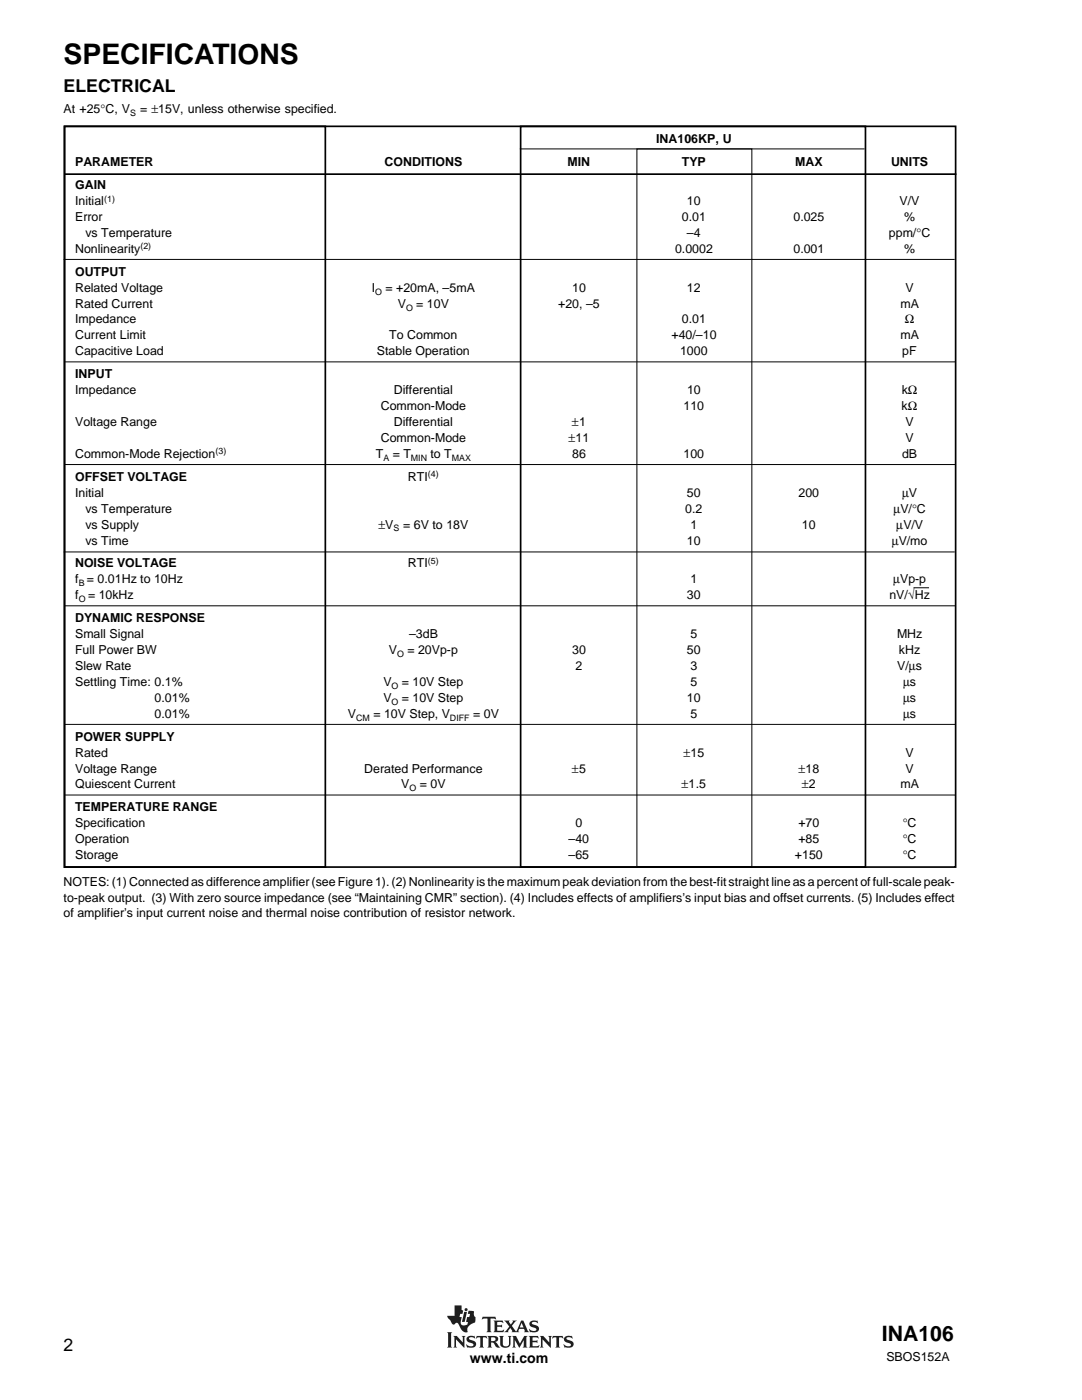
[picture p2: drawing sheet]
<svg xmlns="http://www.w3.org/2000/svg" width="216mm" height="279mm" viewBox="0 0 216 279" stroke-linecap="round" stroke-linejoin="round" font-family="sans-serif">
<defs><g id="words">
<text font-size="5.6" x="12.7" y="12.7">SPECIFICATIONS</text>
<text font-size="4.2" x="176" y="267.7">INA106</text>
<g font-size="3.5">
<text x="12.7" y="18.3">ELECTRICAL</text>
<text x="12.7" y="269.5">2</text>
</g>
<text font-size="2.8" x="93.8" y="272">www.ti.com</text>
<g font-size="2.5">
<text x="12.7" y="22.6">At +25°C, V</text>
<text x="28" y="22.6">= ±15V, unless otherwise specified.</text>
<text x="130.9" y="28.6">INA106KP, U</text>
<text x="15" y="33.1">PARAMETER</text>
<text x="76.7" y="33.1">CONDITIONS</text>
<text x="113.2" y="33.1">MIN</text>
<text x="136" y="33.1">TYP</text>
<text x="158.7" y="33.1">MAX</text>
<text x="177.8" y="33.1">UNITS</text>
<text x="15" y="37.8">GAIN</text>
<text x="15" y="40.9">Initial</text>
<text x="137.1" y="40.9">10</text>
<text x="179.5" y="40.9">V/V</text>
<text x="15" y="44.1">Error</text>
<text x="17" y="47.3">vs Temperature</text>
<text x="136.1" y="44.1">0.01</text>
<text x="137.1" y="47.3">–4</text>
<text x="158.3" y="44.1">0.025</text>
<text x="177.4" y="47.3">ppm/°C</text>
<text x="180.4" y="44.1">%</text>
<text x="15" y="50.5">Nonlinearity</text>
<text x="134.7" y="50.5">0.0002</text>
<text x="158.3" y="50.5">0.001</text>
<text x="180.4" y="50.5">%</text>
<text x="15" y="55">OUTPUT</text>
<text x="15" y="58.2">Related Voltage</text>
<text x="74.2" y="58.2">I</text>
<text x="76.9" y="58.2">= +20mA, –5mA</text>
<text x="114.2" y="58.2">10</text>
<text x="137.1" y="58.2">12</text>
<text x="180.7" y="58.2">V</text>
<text x="15" y="64.6">Impedance</text>
<text x="15" y="61.4">Rated Current</text>
<text x="79.4" y="61.4">V</text>
<text x="83.1" y="61.4">= 10V</text>
<text x="111.4" y="61.4">+20, –5</text>
<text x="136.1" y="64.6">0.01</text>
<text x="179.7" y="61.4">mA</text>
<text x="180.6" y="64.6">Ω</text>
<text x="15" y="67.7">Current Limit</text>
<text x="15" y="70.9">Capacitive Load</text>
<text x="75.2" y="70.9">Stable Operation</text>
<text x="77.7" y="67.7">To Common</text>
<text x="134" y="67.7">+40/–10</text>
<text x="135.7" y="70.9">1000</text>
<text x="179.7" y="67.7">mA</text>
<text x="180" y="70.9">pF</text>
<text x="15" y="75.5">INPUT</text>
<text x="15" y="78.7">Impedance</text>
<text x="76" y="81.8">Common-Mode</text>
<text x="78.6" y="78.7">Differential</text>
<text x="136.4" y="81.8">110</text>
<text x="137.1" y="78.7">10</text>
<text x="179.9" y="81.8">kΩ</text>
<text x="179.9" y="78.7">kΩ</text>
<text x="15" y="85">Voltage Range</text>
<text x="76" y="88.2">Common-Mode</text>
<text x="78.6" y="85">Differential</text>
<text x="113.5" y="88.2">±11</text>
<text x="114.1" y="85">±1</text>
<text x="180.7" y="85">V</text>
<text x="180.7" y="88.2">V</text>
<text x="15" y="96">OFFSET VOLTAGE</text>
<text x="15" y="91.4">Common-Mode Rejection</text>
<text x="75" y="91.4">T</text>
<text x="78.4" y="91.4">= T</text>
<text x="81.4" y="96">RTI</text>
<text x="85.9" y="91.4">to T</text>
<text x="114.2" y="91.4">86</text>
<text x="136.4" y="91.4">100</text>
<text x="180" y="91.4">dB</text>
<text x="15" y="99.1">Initial</text>
<text x="137.1" y="99.1">50</text>
<text x="159.3" y="99.1">200</text>
<text x="180" y="99.1">µV</text>
<text x="17" y="102.3">vs Temperature</text>
<text x="17.1" y="105.5">vs Supply</text>
<text x="75.5" y="105.5">±V</text>
<text x="80.4" y="105.5">= 6V to 18V</text>
<text x="136.7" y="102.3">0.2</text>
<text x="137.8" y="105.5">1</text>
<text x="160" y="105.5">10</text>
<text x="178.3" y="102.3">µV/°C</text>
<text x="178.8" y="105.5">µV/V</text>
<text x="15" y="113.2">NOISE VOLTAGE</text>
<text x="17.1" y="108.7">vs Time</text>
<text x="81.4" y="113.2">RTI</text>
<text x="137.1" y="108.7">10</text>
<text x="177.9" y="108.7">µV/mo</text>
<text x="15" y="119.6">f</text>
<text x="15" y="116.4">f = 0.01Hz to 10Hz</text>
<text x="17.6" y="119.6">= 10kHz</text>
<text x="137.1" y="119.6">30</text>
<text x="137.8" y="116.4">1</text>
<text x="177.5" y="119.6">nV/√Hz</text>
<text x="178.2" y="116.4">µVp-p</text>
<text x="15" y="124.2">DYNAMIC RESPONSE</text>
<text x="15" y="127.3">Small Signal</text>
<text x="15" y="130.5">Full Power BW</text>
<text x="77.6" y="130.5">V</text>
<text x="81.3" y="130.5">= 20Vp-p</text>
<text x="81.6" y="127.3">–3dB</text>
<text x="114.2" y="130.5">30</text>
<text x="137.1" y="130.5">50</text>
<text x="137.8" y="127.3">5</text>
<text x="179" y="127.3">MHz</text>
<text x="179.4" y="130.5">kHz</text>
<text x="15" y="133.7">Slew Rate</text>
<text x="15" y="136.9">Settling Time: 0.1%</text>
<text x="76.5" y="136.9">V</text>
<text x="80.2" y="136.9">= 10V Step</text>
<text x="114.9" y="133.7">2</text>
<text x="137.8" y="136.9">5</text>
<text x="137.8" y="133.7">3</text>
<text x="179" y="133.7">V/µs</text>
<text x="180.2" y="136.9">µs</text>
<text x="30.9" y="140">0.01%</text>
<text x="30.9" y="143.2">0.01%</text>
<text x="69.4" y="143.2">V</text>
<text x="74.5" y="143.2">= 10V Step, V</text>
<text x="76.5" y="140">V</text>
<text x="80.2" y="140">= 10V Step</text>
<text x="94.4" y="143.2">= 0V</text>
<text x="137.1" y="140">10</text>
<text x="137.8" y="143.2">5</text>
<text x="180.2" y="143.2">µs</text>
<text x="180.2" y="140">µs</text>
<text x="15" y="147.8">POWER SUPPLY</text>
<text x="15" y="151">Rated</text>
<text x="15" y="154.2">Voltage Range</text>
<text x="72.7" y="154.2">Derated Performance</text>
<text x="114.1" y="154.2">±5</text>
<text x="136.4" y="151">±15</text>
<text x="159.3" y="154.2">±18</text>
<text x="180.7" y="151">V</text>
<text x="180.7" y="154.2">V</text>
<text x="15" y="161.9">TEMPERATURE RANGE</text>
<text x="15" y="157.4">Quiescent Current</text>
<text x="80.1" y="157.4">V</text>
<text x="83.8" y="157.4">= 0V</text>
<text x="136" y="157.4">±1.5</text>
<text x="160" y="157.4">±2</text>
<text x="179.7" y="157.4">mA</text>
<text x="15" y="165.1">Specification</text>
<text x="114.9" y="165.1">0</text>
<text x="159.3" y="165.1">+70</text>
<text x="180.1" y="165.1">°C</text>
<text x="15" y="171.4">Storage</text>
<text x="15" y="168.3">Operation</text>
<text x="113.5" y="171.4">–65</text>
<text x="113.5" y="168.3">–40</text>
<text x="158.6" y="171.4">+150</text>
<text x="159.3" y="168.3">+85</text>
<text x="180.1" y="171.4">°C</text>
<text x="180.1" y="168.3">°C</text>
<text x="12.7" y="176.7">NOTES: (1) Connected as difference amplifier (see Figure 1). (2) Nonlinearity is the maximum peak deviation from the best-fit straight line as a percent of full-scale peak-</text>
<text x="12.7" y="179.9">to-peak output. (3) With zero source impedance (see “Maintaining CMR” section). (4) Includes effects of amplifiers’s input bias and offset currents. (5) Includes effect</text>
<text x="12.7" y="183.1">of amplifier’s input current noise and thermal noise contribution of resistor network.</text>
<text x="176.9" y="271.5">SBOS152A</text>
</g>
<g font-size="1.8">
<text x="26" y="23.2">S</text>
<text x="20.8" y="40.2">(1)</text>
<text x="28" y="49.7">(2)</text>
<text x="74.9" y="58.8">O</text>
<text x="81" y="62">O</text>
<text x="43" y="90.7">(3)</text>
<text x="76.5" y="91.9">A</text>
<text x="82" y="91.9">MIN</text>
<text x="85.4" y="95.2">(4)</text>
<text x="90.2" y="91.9">MAX</text>
<text x="78.5" y="106">S</text>
<text x="85.4" y="112.5">(5)</text>
<text x="15.7" y="117">B</text>
<text x="15.7" y="120.2">O</text>
<text x="79.2" y="131.1">O</text>
<text x="78.1" y="137.5">O</text>
<text x="71.1" y="143.8">CM</text>
<text x="78.1" y="140.6">O</text>
<text x="89.8" y="143.8">DIFF</text>
<text x="81.7" y="157.9">O</text>
</g>
</g></defs>
<g fill="#231f20">
<path d="M90.7 260.5h1.4v.9l.3 .1-.1 .7h-.5l-.1 .6h.4l-.2 1a.56 .56 0 0 0 .5 .7l.8-.1 .2-.6h-.4l.2-1h.4l.2-.6h-.5l.2-.6 1.1 .1-.1 .7 .4 .4v.7a.5 .5 0 0 1-.6 .6l-1 .8v.7a.2 .2 0 0 1 0 .2 .2 .2 0 0 1-.2 .1 2 2 0 0 1-1.6-1.6 .44 .44 0 0 0-.4-.3 .44 .44 0 0 0-.4 .3h-.3l-.2-.1-.9-1.3-.1-.3h1.5z" fill-rule="evenodd"/>
<path d="M92.6 261.8h.6l-.5 2h-.5z" fill-rule="evenodd"/>
<path d="M105.8 263.8l.4-.2 1-.1 .2 .6-.6-.3-.6 .1a.34 .34 0 0 0 0 .4 .34 .34 0 0 0 .4 .1 .77 .77 0 0 1 .9 .4 .77 .77 0 0 1-.2 .9l-.5 .2h-1l-.3-.7 .6 .4h.5a.36 .36 0 0 0 .4-.4 .36 .36 0 0 0-.5-.2 .75 .75 0 0 1-.7-.4 .75 .75 0 0 1 0-.8z" fill-rule="evenodd"/>
<path d="M98.5 263.5h1.8l.1 .6-.4-.3-.8 .1v.6h.8l.2-.2v.7l-.3-.2h-.7v.7l1 .1 .3-.3-.1 .6h-1.9l.2-.4v-1.6z" fill-rule="evenodd"/>
<path d="M96.3 262.8h2.5l.2 .6-.5-.3-.6 .1v2.4l.2 .3h-1l.2-.3v-2.4l-.7-.1-.4 .3z" fill-rule="evenodd"/>
<path d="M100.6 263.5h1.1l-.1 .3 .3 .5 .5-.6-.2-.2h.9l-1 1.1 .9 1.1 1-2.2h.4l.9 2.1 .3 .3h-1l.1-.2-.1-.5h-1l-.2 .5 .2 .2h-1.5l.1-.3-.4-.6-.4 .7 .1 .2h-.9l1-1.2z" fill-rule="evenodd"/>
<circle cx="93" cy="261.4" r=".31"/>
</g>
<path d="M104.1 264l.4 .9h-.8z" fill="#fff"/>
<g fill="#231f20">
<path d="M89.2 265.9h1l-.2 .2v2.6l.2 .2h-1l.2-.2v-2.6z" fill-rule="evenodd"/>
<path d="M90.5 266.6h.6l1.3 1.3-.1-1-.2-.3h.8l-.2 .3v2.1l-1.7-1.7v1.4l.2 .2h-.7l.2-.2v-1.8z" fill-rule="evenodd"/>
<path d="M99.6 266.6h.9l-.2 .3v1.4l.2 .3 .3 .1 .5-.1 .3-.3v-1.4l-.2-.3h.7l-.2 .3v1.3a1.05 1.05 0 0 1-1.1 .8 1.05 1.05 0 0 1-1-.8v-1.3z" fill-rule="evenodd"/>
<path d="M95.1 266.6h2l.1 .6-.4-.3-.4 .1v1.7l.2 .2h-1l.2-.3v-1.6l-.5-.1-.3 .3z" fill-rule="evenodd"/>
<path d="M93.3 266.8l.4-.2h1l.1 .5-.8-.2a.28 .28 0 0 0-.4 .1 .28 .28 0 0 0 .3 .4 .94 .94 0 0 1 1.1 1.1l-.6 .4-1.2 .1-.2-.7 .8 .4 .6-.1a.65 .65 0 0 0-.8-.7 .63 .63 0 0 1-.5-.4 .63 .63 0 0 1 .2-.7z" fill-rule="evenodd"/>
<path d="M102.2 266.6h.8l.7 1.5 .9-1.5h.6l-.2 .3v1.8l.3 .2h-1l.2-.2v-1.2l-.9 1.5-.9-1.6v1.2l.2 .3h-.7l.2-.3v-1.6z" fill-rule="evenodd"/>
<path d="M107.7 266.6h.7l1.2 1.3v-1l-.2-.3h.7l-.2 .3v2.1l-1.6-1.7v1.4l.2 .2h-.8l.2-.2v-1.8z" fill-rule="evenodd"/>
<path d="M105.5 266.6h1.8l.2 .6-.5-.3-.7 .1v.6h.7l.2-.2v.6l-.2-.1h-.7v.7l.9 .1 .4-.3-.1 .5h-2l.2-.2v-1.8z" fill-rule="evenodd"/>
<path d="M110.3 266.6h2l.1 .6-.3-.3-.5 .1v1.7l.2 .2h-1l.2-.2v-1.7l-.4-.1-.5 .3z" fill-rule="evenodd"/>
<path d="M112.7 266.8a1.44 1.44 0 0 1 1.3-.1l.1-.1 .2 .5-.4-.2a.51 .51 0 0 0-.8 .3l.1 .1a1.26 1.26 0 0 1 1.3 .9l-.3 .6-.6 .2h-.9l-.3-.7 .8 .4 .7-.1a.38 .38 0 0 0-.1-.5 .38 .38 0 0 0-.4-.1 .72 .72 0 0 1-.8-.3 .72 .72 0 0 1 .1-.9z" fill-rule="evenodd"/>
<path d="M97.3 266.6h1.3a.62 .62 0 0 1 .8 .5 .62 .62 0 0 1-.6 .7l1 1-.2 .2a1.03 1.03 0 0 1-1.1-.9l-.5-.2v.8l.2 .2h-.9l.2-.3v-1.6z" fill-rule="evenodd"/>
</g>
<path d="M98 266.9h.4a.39 .39 0 0 1 .5 .3 .39 .39 0 0 1-.4 .4h-.5z" fill-rule="evenodd" fill="#fff"/>
<path d="M12.9 25.2h52v147.8h-52z" fill="none" stroke="#000" stroke-width=".34"/>
<path d="M85.4 34.6h15.1v3.5h-15.1z" fill-rule="evenodd" fill="#fff"/>
<path d="M103.7 29.7h68.8M127.1 29.7h22.9v143.3h-22.9zM12.7 51.8h177.8M12.9 72.2h177.8M12.9 92.7h177.8M12.7 110.2h177.8M182.3 117.3h3.1M12.9 120.9h177.8M12.9 144.6h177.8M12.9 158.7h177.8" fill="none" stroke="#000" stroke-width=".2"/>
<path d="M12.9 25.2h177.8v147.8h-177.8zM12.9 34.8h177.9M103.9 25.2h68.8v147.8h-68.8z" fill="none" stroke="#000" stroke-width=".34"/>
<use href="#words"/>
</svg>
